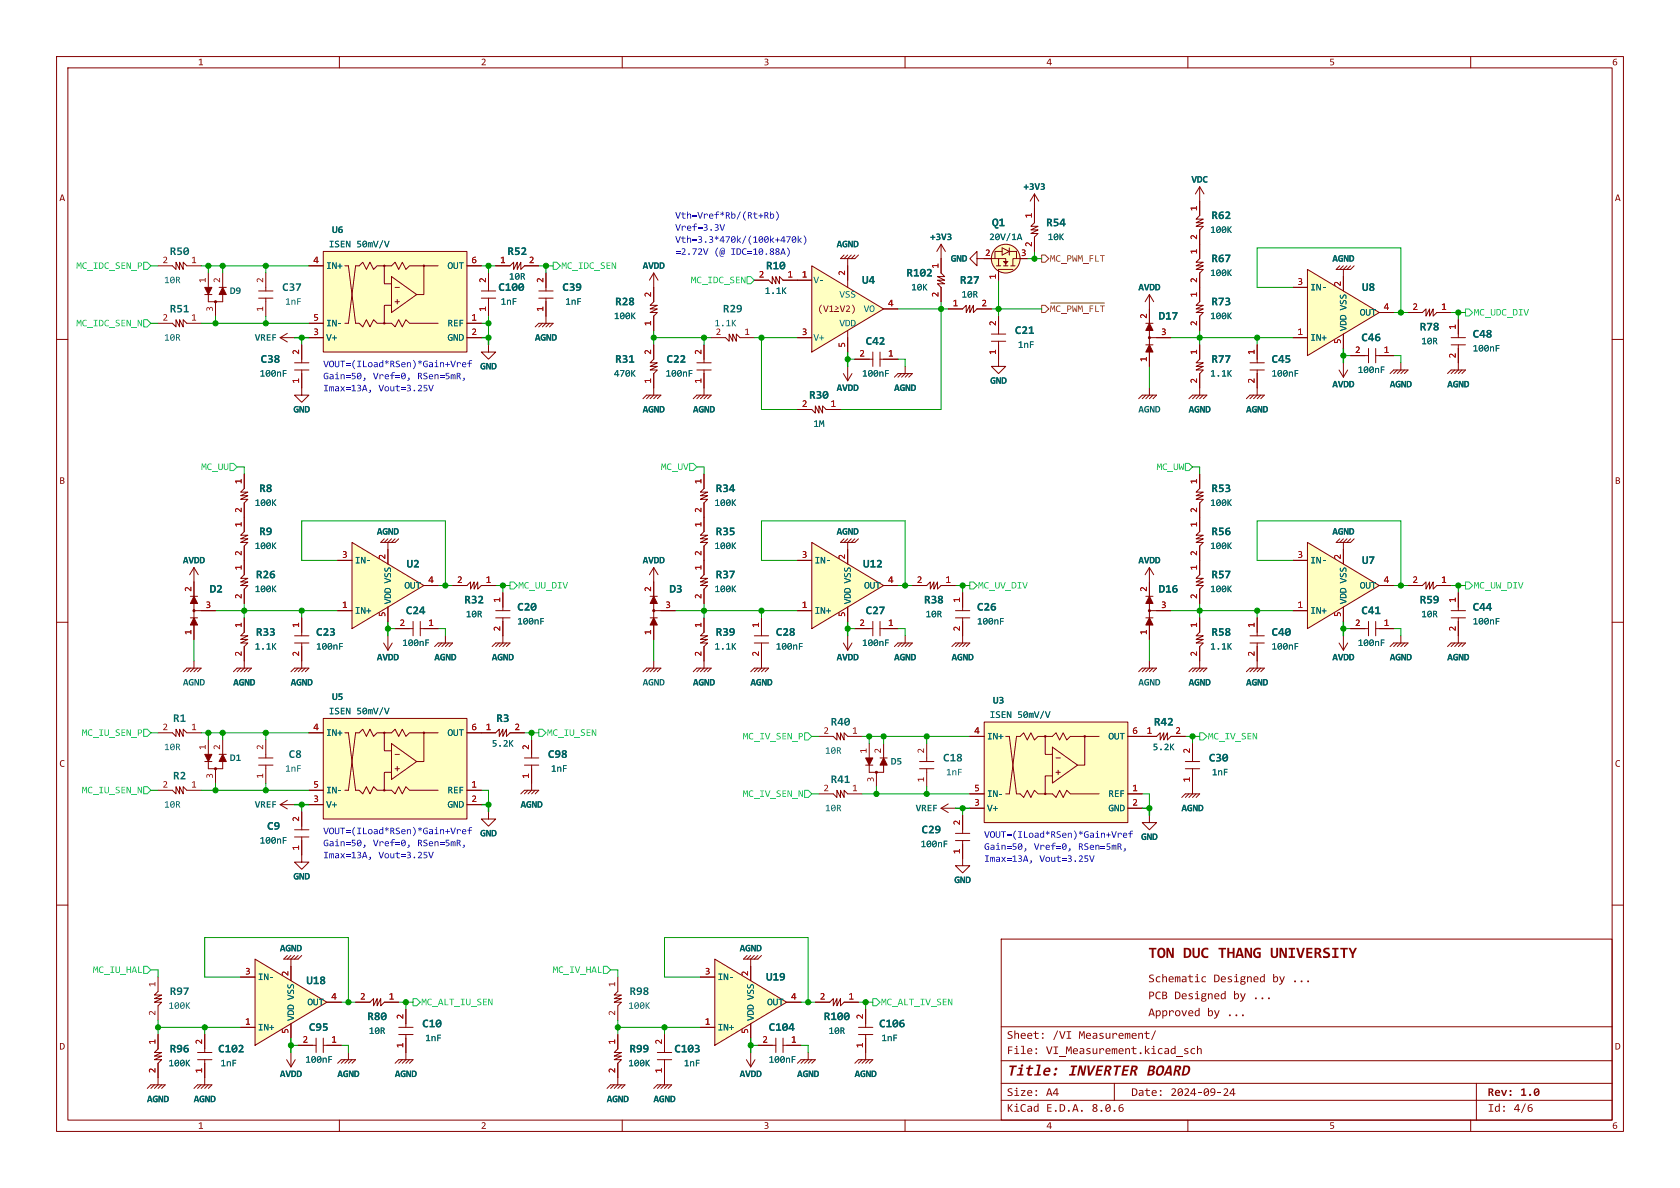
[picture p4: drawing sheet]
<svg xmlns="http://www.w3.org/2000/svg" width="297mm" height="210mm" viewBox="0 0 297 210" stroke-linecap="round" stroke-linejoin="round" font-family="sans-serif">
<defs><g id="words">
<g font-size="2.8" fill="#840000">
<text x="203" y="169.9">TONDUCTHANGUNIVERSITY</text>
<text x="178" y="190.7">Title:</text>
<text x="188.8" y="190.7">INVERTERBOARD</text>
</g>
<g font-size="2.1" fill="#006464">
<text x="175.4" y="40.4">Q1</text>
<text x="185" y="40.4">R54</text>
<text x="214.2" y="39.2">R62</text>
<text x="30" y="45.5">R50</text>
<text x="89.7" y="45.5">R52</text>
<text x="214.2" y="46.8">R67</text>
<text x="49.9" y="51.9">C37</text>
<text x="88.1" y="51.9">C100</text>
<text x="99.4" y="51.9">C39</text>
<text x="135.4" y="48.1">R10</text>
<text x="152.4" y="50.6">U4</text>
<text x="160.3" y="49.3">R102</text>
<text x="169.7" y="50.6">R27</text>
<text x="240.8" y="51.9">U8</text>
<text x="30" y="55.7">R51</text>
<text x="108.8" y="54.4">R28</text>
<text x="127.8" y="55.7">R29</text>
<text x="179.4" y="59.5">C21</text>
<text x="204.8" y="56.9">D17</text>
<text x="214.2" y="54.4">R73</text>
<text x="251" y="58.9">R78</text>
<text x="46.1" y="64.6">C38</text>
<text x="108.8" y="64.6">R31</text>
<text x="117.8" y="64.6">C22</text>
<text x="153" y="61.4">C42</text>
<text x="214.2" y="64.6">R77</text>
<text x="224.8" y="64.6">C45</text>
<text x="240.7" y="60.8">C46</text>
<text x="260.3" y="60.1">C48</text>
<text x="143.1" y="70.9">R30</text>
<text x="45.8" y="87.4">R8</text>
<text x="126.5" y="87.4">R34</text>
<text x="214.2" y="87.4">R53</text>
<text x="45.8" y="95">R9</text>
<text x="126.5" y="95">R35</text>
<text x="214.2" y="95">R56</text>
<text x="71.9" y="100.8">U2</text>
<text x="152.6" y="100.8">U12</text>
<text x="240.8" y="100.1">U7</text>
<text x="37.1" y="105.2">D2</text>
<text x="45.3" y="102.7">R26</text>
<text x="82.1" y="107.1">R32</text>
<text x="118.3" y="105.2">D3</text>
<text x="126.5" y="102.7">R37</text>
<text x="163.4" y="107.1">R38</text>
<text x="204.8" y="105.2">D16</text>
<text x="214.2" y="102.7">R57</text>
<text x="251" y="107.1">R59</text>
<text x="45.3" y="112.8">R33</text>
<text x="55.9" y="112.8">C23</text>
<text x="71.8" y="109">C24</text>
<text x="91.4" y="108.4">C20</text>
<text x="126.5" y="112.8">R39</text>
<text x="137.2" y="112.8">C28</text>
<text x="153" y="109">C27</text>
<text x="172.7" y="108.4">C26</text>
<text x="214.2" y="112.8">R58</text>
<text x="224.8" y="112.8">C40</text>
<text x="240.7" y="109">C41</text>
<text x="260.3" y="108.4">C44</text>
<text x="30.6" y="128.1">R1</text>
<text x="87.7" y="128.1">R3</text>
<text x="146.9" y="128.7">R40</text>
<text x="204" y="128.7">R42</text>
<text x="51" y="134.4">C8</text>
<text x="96.9" y="134.4">C98</text>
<text x="166.7" y="135.1">C18</text>
<text x="213.7" y="135.1">C30</text>
<text x="30.6" y="138.2">R2</text>
<text x="146.9" y="138.9">R41</text>
<text x="47.2" y="147.1">C9</text>
<text x="162.9" y="147.8">C29</text>
<text x="135.4" y="173.8">U19</text>
<text x="30" y="176.3">R97</text>
<text x="54.2" y="174.4">U18</text>
<text x="111.3" y="176.3">R98</text>
<text x="54.6" y="182.7">C95</text>
<text x="64.9" y="180.8">R80</text>
<text x="74.6" y="182">C10</text>
<text x="135.9" y="182.7">C104</text>
<text x="145.6" y="180.8">R100</text>
<text x="155.4" y="182">C106</text>
<text x="30" y="186.5">R96</text>
<text x="38.6" y="186.5">C102</text>
<text x="111.3" y="186.5">R99</text>
<text x="119.2" y="186.5">C103</text>
</g>
<g font-size="2.1" fill="#840000">
<text x="203" y="174.1">Schematic</text>
<text x="203" y="177.1">PCBDesigned</text>
<text x="214.5" y="174.1">Designed</text>
<text x="218" y="177.1">by ...</text>
<text x="224.9" y="174.1">by ...</text>
<text x="178" y="184.1">Sheet:</text>
<text x="186.1" y="184.1">/VI</text>
<text x="190.7" y="184.1">Measurement/</text>
<text x="203" y="180.1">Approved by ...</text>
<text x="178" y="186.8">File:</text>
<text x="184.9" y="186.8">VI_Measurement.kicad_sch</text>
<text x="178" y="197">KiCad E.D.A.</text>
<text x="178" y="194.2">Size:</text>
<text x="184.9" y="194.2">A4</text>
<text x="193" y="197">8.0.6</text>
<text x="200" y="194.2">Date:</text>
<text x="206.9" y="194.2">2024-09-24</text>
<text x="263" y="194.2">Rev: 1.0</text>
<text x="263" y="197">Id:</text>
<text x="267.6" y="197">4/6</text>
</g>
<g font-size="1.8" fill="#840000">
<text x="35" y="11.9">1</text>
<text x="85" y="11.9">2</text>
<text x="135" y="11.9">3</text>
<text x="185" y="11.9">4</text>
<text x="235" y="11.9">5</text>
<text x="285" y="11.9">6</text>
<text x="10.5" y="35.9">A</text>
<text x="285.5" y="35.9">A</text>
<text x="10.5" y="85.9">B</text>
<text x="285.5" y="85.9">B</text>
<text x="10.5" y="135.9">C</text>
<text x="285.5" y="135.9">C</text>
<text x="10.5" y="185.9">D</text>
<text x="285.5" y="185.9">D</text>
<text x="35" y="199.9">1</text>
<text x="85" y="199.9">2</text>
<text x="135" y="199.9">3</text>
<text x="185" y="199.9">4</text>
<text x="235" y="199.9">5</text>
<text x="285" y="199.9">6</text>
</g>
<g font-size="1.8" fill="#006464">
<text x="180.9" y="33.9">+3V3</text>
<text x="210.6" y="32.7">VDC</text>
<text x="58.7" y="41.6">U6</text>
<text x="213.9" y="41.5">100K</text>
<text x="57.7" y="47.9">IN+</text>
<text x="58.1" y="44.1">ISEN 50mV/V</text>
<text x="79.1" y="47.9">OUT</text>
<text x="113.6" y="47.9">AVDD</text>
<text x="147.9" y="44.1">AGND</text>
<text x="164.4" y="42.8">+3V3</text>
<text x="168.1" y="46.6">GND</text>
<text x="174.9" y="42.8">20V/1A</text>
<text x="185.2" y="42.8">10K</text>
<text x="235.5" y="46.6">AGND</text>
<text x="29" y="50.4">10R</text>
<text x="40.6" y="52.4">D9</text>
<text x="90" y="49.8">10R</text>
<text x="135.2" y="52.3">1.1K</text>
<text x="143.8" y="50.4">V-</text>
<text x="148.4" y="53">VSS</text>
<text x="161.1" y="51.7">10K</text>
<text x="170" y="53">10R</text>
<text x="201.2" y="51.7">AVDD</text>
<text x="213.9" y="49.2">100K</text>
<text x="231.6" y="51.7">IN-</text>
<text x="50.4" y="54.2">1nF</text>
<text x="57.7" y="58.1">IN-</text>
<text x="79.1" y="58.1">REF</text>
<text x="88.5" y="54.2">1nF</text>
<text x="99.9" y="54.2">1nF</text>
<text x="108.5" y="56.8">100K</text>
<text x="126.3" y="58.1">1.1K</text>
<text x="148.4" y="58.1">VDD</text>
<text x="152.7" y="55.5">VO</text>
<text x="213.9" y="56.8">100K</text>
<text x="238.4" y="58.5" transform="rotate(-90 238.4 58.5)">VDDVSS</text>
<text x="240.4" y="56.1">OUT</text>
<text x="29" y="60.6">10R</text>
<text x="45" y="60.6">VREF</text>
<text x="57.7" y="60.6">V+</text>
<text x="79.1" y="60.6">GND</text>
<text x="84.9" y="65.7">GND</text>
<text x="94.6" y="60.6">AGND</text>
<text x="143.8" y="60.6">V+</text>
<text x="180" y="61.9">1nF</text>
<text x="231.6" y="60.6">IN+</text>
<text x="251.3" y="61.2">10R</text>
<text x="260.3" y="62.5">100nF</text>
<text x="45.9" y="66.9">100nF</text>
<text x="108.5" y="66.9">470K</text>
<text x="117.7" y="66.9">100nF</text>
<text x="147.9" y="69.5">AVDD</text>
<text x="152.4" y="66.9">100nF</text>
<text x="158.1" y="69.5">AGND</text>
<text x="175.1" y="68.2">GND</text>
<text x="213.9" y="66.9">1.1K</text>
<text x="224.8" y="66.9">100nF</text>
<text x="235.5" y="68.8">AVDD</text>
<text x="240" y="66.3">100nF</text>
<text x="245.7" y="68.8">AGND</text>
<text x="255.9" y="68.8">AGND</text>
<text x="51.9" y="73.3">GND</text>
<text x="113.6" y="73.3">AGND</text>
<text x="122.5" y="73.3">AGND</text>
<text x="143.8" y="75.8">1M</text>
<text x="201.2" y="73.3">AGND</text>
<text x="210.1" y="73.3">AGND</text>
<text x="220.3" y="73.3">AGND</text>
<text x="45" y="89.8">100K</text>
<text x="126.3" y="89.8">100K</text>
<text x="213.9" y="89.8">100K</text>
<text x="66.6" y="94.9">AGND</text>
<text x="147.9" y="94.9">AGND</text>
<text x="235.5" y="94.9">AGND</text>
<text x="32.3" y="100">AVDD</text>
<text x="45" y="97.4">100K</text>
<text x="62.7" y="100">IN-</text>
<text x="113.6" y="100">AVDD</text>
<text x="126.3" y="97.4">100K</text>
<text x="144" y="100">IN-</text>
<text x="201.2" y="100">AVDD</text>
<text x="213.9" y="97.4">100K</text>
<text x="231.6" y="100">IN-</text>
<text x="45" y="105">100K</text>
<text x="69.5" y="106.8" transform="rotate(-90 69.5 106.8)">VDDVSS</text>
<text x="71.5" y="104.4">OUT</text>
<text x="126.3" y="105">100K</text>
<text x="150.8" y="106.8" transform="rotate(-90 150.8 106.8)">VDDVSS</text>
<text x="152.8" y="104.4">OUT</text>
<text x="213.9" y="105">100K</text>
<text x="238.4" y="106.8" transform="rotate(-90 238.4 106.8)">VDDVSS</text>
<text x="240.4" y="104.4">OUT</text>
<text x="62.7" y="108.9">IN+</text>
<text x="82.4" y="109.5">10R</text>
<text x="91.4" y="110.8">100nF</text>
<text x="144" y="108.9">IN+</text>
<text x="163.6" y="109.5">10R</text>
<text x="172.7" y="110.8">100nF</text>
<text x="231.6" y="108.9">IN+</text>
<text x="251.3" y="109.5">10R</text>
<text x="260.3" y="110.8">100nF</text>
<text x="45" y="115.2">1.1K</text>
<text x="55.9" y="115.2">100nF</text>
<text x="66.6" y="117.1">AVDD</text>
<text x="71.1" y="114.6">100nF</text>
<text x="76.8" y="117.1">AGND</text>
<text x="86.9" y="117.1">AGND</text>
<text x="126.3" y="115.2">1.1K</text>
<text x="137.2" y="115.2">100nF</text>
<text x="147.9" y="117.1">AVDD</text>
<text x="152.4" y="114.6">100nF</text>
<text x="158.1" y="117.1">AGND</text>
<text x="168.2" y="117.1">AGND</text>
<text x="213.9" y="115.2">1.1K</text>
<text x="224.8" y="115.2">100nF</text>
<text x="235.5" y="117.1">AVDD</text>
<text x="240" y="114.6">100nF</text>
<text x="245.7" y="117.1">AGND</text>
<text x="255.9" y="117.1">AGND</text>
<text x="32.3" y="121.6">AGND</text>
<text x="41.2" y="121.6">AGND</text>
<text x="51.4" y="121.6">AGND</text>
<text x="58.7" y="124.1">U5</text>
<text x="113.6" y="121.6">AGND</text>
<text x="122.5" y="121.6">AGND</text>
<text x="132.7" y="121.6">AGND</text>
<text x="175.5" y="124.7">U3</text>
<text x="201.2" y="121.6">AGND</text>
<text x="210.1" y="121.6">AGND</text>
<text x="220.3" y="121.6">AGND</text>
<text x="57.7" y="130.4">IN+</text>
<text x="58.1" y="126.6">ISEN 50mV/V</text>
<text x="79.1" y="130.4">OUT</text>
<text x="174.5" y="131.1">IN+</text>
<text x="175" y="127.3">ISEN 50mV/V</text>
<text x="196" y="131.1">OUT</text>
<text x="29" y="133">10R</text>
<text x="40.6" y="134.9">D1</text>
<text x="50.4" y="136.8">1nF</text>
<text x="86.9" y="132.3">5.2K</text>
<text x="97.4" y="136.8">1nF</text>
<text x="145.9" y="133.6">10R</text>
<text x="157.5" y="135.5">D5</text>
<text x="167.3" y="137.4">1nF</text>
<text x="203.8" y="133">5.2K</text>
<text x="214.2" y="137.4">1nF</text>
<text x="29" y="143.1">10R</text>
<text x="45" y="143.1">VREF</text>
<text x="57.7" y="143.1">V+</text>
<text x="57.7" y="140.6">IN-</text>
<text x="79.1" y="140.6">REF</text>
<text x="79.1" y="143.1">GND</text>
<text x="92" y="143.1">AGND</text>
<text x="145.9" y="143.8">10R</text>
<text x="161.9" y="143.8">VREF</text>
<text x="174.5" y="143.8">V+</text>
<text x="174.5" y="141.2">IN-</text>
<text x="196" y="141.2">REF</text>
<text x="196" y="143.8">GND</text>
<text x="208.9" y="143.8">AGND</text>
<text x="45.9" y="149.5">100nF</text>
<text x="84.9" y="148.2">GND</text>
<text x="201.7" y="148.9">GND</text>
<text x="51.9" y="155.8">GND</text>
<text x="162.8" y="150.1">100nF</text>
<text x="168.7" y="156.5">GND</text>
<text x="45.6" y="173.6">IN-</text>
<text x="49.5" y="168.5">AGND</text>
<text x="126.9" y="173.6">IN-</text>
<text x="130.8" y="168.5">AGND</text>
<text x="29.8" y="178.7">100K</text>
<text x="54.3" y="178.1">OUT</text>
<text x="111.1" y="178.7">100K</text>
<text x="135.6" y="178.1">OUT</text>
<text x="45.6" y="182.5">IN+</text>
<text x="52.3" y="180.5" transform="rotate(-90 52.3 180.5)">VDDVSS</text>
<text x="65.2" y="183.1">10R</text>
<text x="75.2" y="184.4">1nF</text>
<text x="126.9" y="182.5">IN+</text>
<text x="133.6" y="180.5" transform="rotate(-90 133.6 180.5)">VDDVSS</text>
<text x="146.5" y="183.1">10R</text>
<text x="155.8" y="184.4">1nF</text>
<text x="29.8" y="188.9">100K</text>
<text x="39" y="188.9">1nF</text>
<text x="49.5" y="190.8">AVDD</text>
<text x="54" y="188.2">100nF</text>
<text x="59.6" y="190.8">AGND</text>
<text x="69.8" y="190.8">AGND</text>
<text x="111.1" y="188.9">100K</text>
<text x="120.9" y="188.9">1nF</text>
<text x="130.8" y="190.8">AVDD</text>
<text x="135.9" y="188.2">100nF</text>
<text x="140.9" y="190.8">AGND</text>
<text x="151.1" y="190.8">AGND</text>
<text x="26" y="195.2">AGND</text>
<text x="34.2" y="195.2">AGND</text>
<text x="107.3" y="195.2">AGND</text>
<text x="115.5" y="195.2">AGND</text>
</g>
<g font-size="1.8" fill="#0000c2">
<text x="119.4" y="38.9">Vth=Vref*Rb/(Rt+Rb)</text>
<text x="119.4" y="41">Vref=3.3V</text>
<text x="119.4" y="43.1">Vth=3.3*470k/(100k+470k)</text>
<text x="119.4" y="45.3">=2.72V (@ IDC=10.88A)</text>
<text x="57.1" y="65.1">VOUT=(ILoad*RSen)*Gain+Vref</text>
<text x="57.1" y="67.3">Gain=50,</text>
<text x="57.1" y="69.4">Imax=13A,</text>
<text x="65.9" y="67.3">Vref=0,</text>
<text x="66.9" y="69.4">Vout=3.25V</text>
<text x="73.7" y="67.3">RSen=5mR,</text>
<text x="57.1" y="147.7">VOUT=(ILoad*RSen)*Gain+Vref</text>
<text x="57.1" y="149.8">Gain=50,</text>
<text x="65.9" y="149.8">Vref=0,</text>
<text x="73.7" y="149.8">RSen=5mR,</text>
<text x="174" y="148.3">VOUT=(ILoad*RSen)*Gain+Vref</text>
<text x="57.1" y="151.9">Imax=13A,</text>
<text x="66.9" y="151.9">Vout=3.25V</text>
<text x="174" y="150.4">Gain=50,</text>
<text x="174" y="152.6">Imax=13A,</text>
<text x="182.8" y="150.4">Vref=0,</text>
<text x="183.8" y="152.6">Vout=3.25V</text>
<text x="190.6" y="150.4">RSen=5mR,</text>
</g>
<g font-size="1.8" fill="#a90000">
<text x="182.6" y="38.6" transform="rotate(-90 182.6 38.6)">1</text>
<text x="211.8" y="37.3" transform="rotate(-90 211.8 37.3)">1</text>
<text x="28.7" y="46.7">2</text>
<text x="33.8" y="46.7">1</text>
<text x="55.4" y="46.7">4</text>
<text x="83.3" y="46.7">6</text>
<text x="88.4" y="46.7">1</text>
<text x="93.5" y="46.7">2</text>
<text x="166.1" y="47.5" transform="rotate(-90 166.1 47.5)">1</text>
<text x="174.1" y="45.5">2</text>
<text x="180.5" y="45.5">3</text>
<text x="182.6" y="43.7" transform="rotate(-90 182.6 43.7)">2</text>
<text x="211.8" y="44.9" transform="rotate(-90 211.8 44.9)">1</text>
<text x="211.8" y="42.4" transform="rotate(-90 211.8 42.4)">2</text>
<text x="36.6" y="50" transform="rotate(-90 36.6 50)">1</text>
<text x="39.1" y="50" transform="rotate(-90 39.1 50)">2</text>
<text x="46.7" y="50" transform="rotate(-90 46.7 50)">2</text>
<text x="86.1" y="50" transform="rotate(-90 86.1 50)">2</text>
<text x="96.3" y="50" transform="rotate(-90 96.3 50)">2</text>
<text x="115.3" y="52.6" transform="rotate(-90 115.3 52.6)">2</text>
<text x="134.1" y="49.3">2</text>
<text x="139.2" y="49.3">1</text>
<text x="141.8" y="49.3">1</text>
<text x="149.6" y="48.7" transform="rotate(-90 149.6 48.7)">2</text>
<text x="166.1" y="52.6" transform="rotate(-90 166.1 52.6)">2</text>
<text x="176.3" y="49.4" transform="rotate(-90 176.3 49.4)">1</text>
<text x="211.8" y="52.6" transform="rotate(-90 211.8 52.6)">1</text>
<text x="211.8" y="50" transform="rotate(-90 211.8 50)">2</text>
<text x="229.4" y="50.5">3</text>
<text x="237.2" y="50.7" transform="rotate(-90 237.2 50.7)">2</text>
<text x="28.7" y="56.9">2</text>
<text x="33.8" y="56.9">1</text>
<text x="37.8" y="55.1" transform="rotate(-90 37.8 55.1)">3</text>
<text x="46.7" y="55.1" transform="rotate(-90 46.7 55.1)">1</text>
<text x="55.4" y="59.4">3</text>
<text x="55.4" y="56.9">5</text>
<text x="83.3" y="56.9">1</text>
<text x="83.3" y="59.4">2</text>
<text x="86.1" y="55.1" transform="rotate(-90 86.1 55.1)">1</text>
<text x="96.3" y="55.1" transform="rotate(-90 96.3 55.1)">1</text>
<text x="115.3" y="57.6" transform="rotate(-90 115.3 57.6)">1</text>
<text x="126.5" y="59.4">2</text>
<text x="131.6" y="59.4">1</text>
<text x="141.8" y="59.4">3</text>
<text x="157" y="54.4">4</text>
<text x="168.4" y="54.4">1</text>
<text x="173.5" y="54.4">2</text>
<text x="176.3" y="57.6" transform="rotate(-90 176.3 57.6)">2</text>
<text x="202.9" y="56.4" transform="rotate(-90 202.9 56.4)">2</text>
<text x="205.3" y="59.4">3</text>
<text x="211.8" y="57.6" transform="rotate(-90 211.8 57.6)">2</text>
<text x="229.4" y="59.4">1</text>
<text x="244.6" y="55">4</text>
<text x="249.7" y="55">2</text>
<text x="254.8" y="55">1</text>
<text x="257.6" y="58.3" transform="rotate(-90 257.6 58.3)">1</text>
<text x="53.1" y="62.7" transform="rotate(-90 53.1 62.7)">2</text>
<text x="115.3" y="62.7" transform="rotate(-90 115.3 62.7)">2</text>
<text x="124.2" y="62.7" transform="rotate(-90 124.2 62.7)">2</text>
<text x="149.6" y="61.4" transform="rotate(-90 149.6 61.4)">5</text>
<text x="151.9" y="63.2">2</text>
<text x="157" y="63.2">1</text>
<text x="176.3" y="62.7" transform="rotate(-90 176.3 62.7)">1</text>
<text x="202.9" y="64" transform="rotate(-90 202.9 64)">1</text>
<text x="211.8" y="62.7" transform="rotate(-90 211.8 62.7)">1</text>
<text x="222" y="62.7" transform="rotate(-90 222 62.7)">1</text>
<text x="237.2" y="60.8" transform="rotate(-90 237.2 60.8)">5</text>
<text x="239.5" y="62.6">2</text>
<text x="244.6" y="62.6">1</text>
<text x="257.6" y="63.4" transform="rotate(-90 257.6 63.4)">2</text>
<text x="53.1" y="67.8" transform="rotate(-90 53.1 67.8)">1</text>
<text x="115.3" y="67.8" transform="rotate(-90 115.3 67.8)">1</text>
<text x="124.2" y="67.8" transform="rotate(-90 124.2 67.8)">1</text>
<text x="211.8" y="67.8" transform="rotate(-90 211.8 67.8)">2</text>
<text x="222" y="67.8" transform="rotate(-90 222 67.8)">2</text>
<text x="141.8" y="72.1">2</text>
<text x="146.8" y="72.1">1</text>
<text x="42.9" y="85.6" transform="rotate(-90 42.9 85.6)">1</text>
<text x="124.2" y="85.6" transform="rotate(-90 124.2 85.6)">1</text>
<text x="211.8" y="85.6" transform="rotate(-90 211.8 85.6)">1</text>
<text x="42.9" y="93.2" transform="rotate(-90 42.9 93.2)">1</text>
<text x="42.9" y="90.7" transform="rotate(-90 42.9 90.7)">2</text>
<text x="124.2" y="93.2" transform="rotate(-90 124.2 93.2)">1</text>
<text x="124.2" y="90.7" transform="rotate(-90 124.2 90.7)">2</text>
<text x="211.8" y="93.2" transform="rotate(-90 211.8 93.2)">1</text>
<text x="211.8" y="90.7" transform="rotate(-90 211.8 90.7)">2</text>
<text x="42.9" y="100.8" transform="rotate(-90 42.9 100.8)">1</text>
<text x="42.9" y="98.3" transform="rotate(-90 42.9 98.3)">2</text>
<text x="60.5" y="98.8">3</text>
<text x="68.3" y="98.9" transform="rotate(-90 68.3 98.9)">2</text>
<text x="124.2" y="100.8" transform="rotate(-90 124.2 100.8)">1</text>
<text x="124.2" y="98.3" transform="rotate(-90 124.2 98.3)">2</text>
<text x="141.8" y="98.8">3</text>
<text x="149.6" y="98.9" transform="rotate(-90 149.6 98.9)">2</text>
<text x="211.8" y="100.8" transform="rotate(-90 211.8 100.8)">1</text>
<text x="211.8" y="98.3" transform="rotate(-90 211.8 98.3)">2</text>
<text x="229.4" y="98.8">3</text>
<text x="237.2" y="98.9" transform="rotate(-90 237.2 98.9)">2</text>
<text x="34" y="104.6" transform="rotate(-90 34 104.6)">2</text>
<text x="36.3" y="107.7">3</text>
<text x="42.9" y="105.9" transform="rotate(-90 42.9 105.9)">2</text>
<text x="60.5" y="107.7">1</text>
<text x="75.7" y="103.3">4</text>
<text x="80.8" y="103.3">2</text>
<text x="85.9" y="103.3">1</text>
<text x="88.6" y="106.5" transform="rotate(-90 88.6 106.5)">1</text>
<text x="115.3" y="104.6" transform="rotate(-90 115.3 104.6)">2</text>
<text x="117.6" y="107.7">3</text>
<text x="124.2" y="105.9" transform="rotate(-90 124.2 105.9)">2</text>
<text x="141.8" y="107.7">1</text>
<text x="157" y="103.3">4</text>
<text x="162.1" y="103.3">2</text>
<text x="167.2" y="103.3">1</text>
<text x="169.9" y="106.5" transform="rotate(-90 169.9 106.5)">1</text>
<text x="202.9" y="104.6" transform="rotate(-90 202.9 104.6)">2</text>
<text x="205.3" y="107.7">3</text>
<text x="211.8" y="105.9" transform="rotate(-90 211.8 105.9)">2</text>
<text x="229.4" y="107.7">1</text>
<text x="244.6" y="103.3">4</text>
<text x="249.7" y="103.3">2</text>
<text x="254.8" y="103.3">1</text>
<text x="257.6" y="106.5" transform="rotate(-90 257.6 106.5)">1</text>
<text x="34" y="112.2" transform="rotate(-90 34 112.2)">1</text>
<text x="42.9" y="111" transform="rotate(-90 42.9 111)">1</text>
<text x="53.1" y="111" transform="rotate(-90 53.1 111)">1</text>
<text x="68.3" y="109.1" transform="rotate(-90 68.3 109.1)">5</text>
<text x="70.6" y="110.9">2</text>
<text x="75.7" y="110.9">1</text>
<text x="88.6" y="111.6" transform="rotate(-90 88.6 111.6)">2</text>
<text x="115.3" y="112.2" transform="rotate(-90 115.3 112.2)">1</text>
<text x="124.2" y="111" transform="rotate(-90 124.2 111)">1</text>
<text x="134.4" y="111" transform="rotate(-90 134.4 111)">1</text>
<text x="149.6" y="109.1" transform="rotate(-90 149.6 109.1)">5</text>
<text x="151.9" y="110.9">2</text>
<text x="157" y="110.9">1</text>
<text x="169.9" y="111.6" transform="rotate(-90 169.9 111.6)">2</text>
<text x="202.9" y="112.2" transform="rotate(-90 202.9 112.2)">1</text>
<text x="211.8" y="111" transform="rotate(-90 211.8 111)">1</text>
<text x="222" y="111" transform="rotate(-90 222 111)">1</text>
<text x="237.2" y="109.1" transform="rotate(-90 237.2 109.1)">5</text>
<text x="239.5" y="110.9">2</text>
<text x="244.6" y="110.9">1</text>
<text x="257.6" y="111.6" transform="rotate(-90 257.6 111.6)">2</text>
<text x="42.9" y="116.1" transform="rotate(-90 42.9 116.1)">2</text>
<text x="53.1" y="116.1" transform="rotate(-90 53.1 116.1)">2</text>
<text x="124.2" y="116.1" transform="rotate(-90 124.2 116.1)">2</text>
<text x="134.4" y="116.1" transform="rotate(-90 134.4 116.1)">2</text>
<text x="211.8" y="116.1" transform="rotate(-90 211.8 116.1)">2</text>
<text x="222" y="116.1" transform="rotate(-90 222 116.1)">2</text>
<text x="28.7" y="129.3">2</text>
<text x="33.8" y="129.3">1</text>
<text x="55.4" y="129.3">4</text>
<text x="83.3" y="129.3">6</text>
<text x="85.9" y="129.3">1</text>
<text x="91" y="129.3">2</text>
<text x="145.6" y="129.9">2</text>
<text x="150.6" y="129.9">1</text>
<text x="172.2" y="129.9">4</text>
<text x="200.2" y="129.9">6</text>
<text x="202.7" y="129.9">1</text>
<text x="207.8" y="129.9">2</text>
<text x="36.6" y="132.6" transform="rotate(-90 36.6 132.6)">1</text>
<text x="37.8" y="137.6" transform="rotate(-90 37.8 137.6)">3</text>
<text x="39.1" y="132.6" transform="rotate(-90 39.1 132.6)">2</text>
<text x="46.7" y="137.6" transform="rotate(-90 46.7 137.6)">1</text>
<text x="46.7" y="132.6" transform="rotate(-90 46.7 132.6)">2</text>
<text x="93.7" y="137.6" transform="rotate(-90 93.7 137.6)">1</text>
<text x="93.7" y="132.6" transform="rotate(-90 93.7 132.6)">2</text>
<text x="153.4" y="133.2" transform="rotate(-90 153.4 133.2)">1</text>
<text x="156" y="133.2" transform="rotate(-90 156 133.2)">2</text>
<text x="163.6" y="133.2" transform="rotate(-90 163.6 133.2)">2</text>
<text x="210.6" y="133.2" transform="rotate(-90 210.6 133.2)">2</text>
<text x="28.7" y="139.4">2</text>
<text x="33.8" y="139.4">1</text>
<text x="55.4" y="142">3</text>
<text x="55.4" y="139.4">5</text>
<text x="83.3" y="139.4">1</text>
<text x="83.3" y="142">2</text>
<text x="145.6" y="140.1">2</text>
<text x="150.6" y="140.1">1</text>
<text x="154.7" y="138.3" transform="rotate(-90 154.7 138.3)">3</text>
<text x="163.6" y="138.3" transform="rotate(-90 163.6 138.3)">1</text>
<text x="172.2" y="142.6">3</text>
<text x="172.2" y="140.1">5</text>
<text x="200.2" y="140.1">1</text>
<text x="200.2" y="142.6">2</text>
<text x="210.6" y="138.3" transform="rotate(-90 210.6 138.3)">1</text>
<text x="53.1" y="145.3" transform="rotate(-90 53.1 145.3)">2</text>
<text x="169.9" y="145.9" transform="rotate(-90 169.9 145.9)">2</text>
<text x="53.1" y="150.3" transform="rotate(-90 53.1 150.3)">1</text>
<text x="169.9" y="151" transform="rotate(-90 169.9 151)">1</text>
<text x="43.3" y="172.5">3</text>
<text x="51.2" y="172.6" transform="rotate(-90 51.2 172.6)">2</text>
<text x="124.6" y="172.5">3</text>
<text x="132.5" y="172.6" transform="rotate(-90 132.5 172.6)">2</text>
<text x="27.7" y="179.6" transform="rotate(-90 27.7 179.6)">2</text>
<text x="27.7" y="174.5" transform="rotate(-90 27.7 174.5)">1</text>
<text x="58.6" y="176.9">4</text>
<text x="63.6" y="176.9">2</text>
<text x="68.7" y="176.9">1</text>
<text x="109" y="179.6" transform="rotate(-90 109 179.6)">2</text>
<text x="109" y="174.5" transform="rotate(-90 109 174.5)">1</text>
<text x="139.8" y="176.9">4</text>
<text x="144.9" y="176.9">2</text>
<text x="150" y="176.9">1</text>
<text x="27.7" y="184.6" transform="rotate(-90 27.7 184.6)">1</text>
<text x="35.9" y="184.6" transform="rotate(-90 35.9 184.6)">2</text>
<text x="43.3" y="181.4">1</text>
<text x="51.2" y="182.7" transform="rotate(-90 51.2 182.7)">5</text>
<text x="53.5" y="184.5">2</text>
<text x="58.6" y="184.5">1</text>
<text x="71.5" y="185.3" transform="rotate(-90 71.5 185.3)">1</text>
<text x="71.5" y="180.2" transform="rotate(-90 71.5 180.2)">2</text>
<text x="109" y="184.6" transform="rotate(-90 109 184.6)">1</text>
<text x="117.2" y="184.6" transform="rotate(-90 117.2 184.6)">2</text>
<text x="124.6" y="181.4">1</text>
<text x="132.5" y="182.7" transform="rotate(-90 132.5 182.7)">5</text>
<text x="134.8" y="184.5">2</text>
<text x="139.8" y="184.5">1</text>
<text x="152.8" y="185.3" transform="rotate(-90 152.8 185.3)">1</text>
<text x="152.8" y="180.2" transform="rotate(-90 152.8 180.2)">2</text>
<text x="27.7" y="189.7" transform="rotate(-90 27.7 189.7)">2</text>
<text x="35.9" y="189.7" transform="rotate(-90 35.9 189.7)">1</text>
<text x="109" y="189.7" transform="rotate(-90 109 189.7)">2</text>
<text x="117.2" y="189.7" transform="rotate(-90 117.2 189.7)">1</text>
</g>
<g font-size="1.8" fill="#00c864">
<text x="13.5" y="47.9">MC_IDC_SEN_P</text>
<text x="99.3" y="47.9">MC_IDC_SEN</text>
<text x="122.1" y="50.4">MC_IDC_SEN</text>
<text x="13.5" y="58.1">MC_IDC_SEN_N</text>
<text x="260.5" y="56.1">MC_UDC_DIV</text>
<text x="35.6" y="83.5">MC_UU</text>
<text x="116.8" y="83.5">MC_UV</text>
<text x="204.5" y="83.5">MC_UW</text>
<text x="91.6" y="104.4">MC_UU_DIV</text>
<text x="172.9" y="104.4">MC_UV_DIV</text>
<text x="260.5" y="104.4">MC_UW_DIV</text>
<text x="14.5" y="130.4">MC_IU_SEN_P</text>
<text x="96.7" y="130.4">MC_IU_SEN</text>
<text x="131.3" y="131.1">MC_IV_SEN_P</text>
<text x="213.6" y="131.1">MC_IV_SEN</text>
<text x="14.5" y="140.6">MC_IU_SEN_N</text>
<text x="131.3" y="141.2">MC_IV_SEN_N</text>
<text x="16.4" y="172.4">MC_IU_HAL</text>
<text x="97.7" y="172.4">MC_IV_HAL</text>
<text x="74.5" y="178.1">MC_ALT_IU_SEN</text>
<text x="155.8" y="178.1">MC_ALT_IV_SEN</text>
</g>
<g font-size="1.8" fill="#725600">
<text x="185.6" y="46.6">MC_PWM_FLT</text>
<text x="185.6" y="55.5">~{MC_PWM_FLT}</text>
</g>
</g></defs>
<g fill="none" stroke="#840000" stroke-width=".18">
<path d="M10 10h277v190h-277zM12 12h273v186h-273zM60 10v2M110 10v2M160 10v2M210 10v2M260 10v2M10 60h2M285 60h2M10 110h2M285 110h2M10 160h2"/>
<path d="M285 160h2M177 166h108v32h-108zM60 198v2M110 198v2M160 198v2M210 198v2M260 198v2"/>
</g>
<path d="M217.9 192.4h.3v.9h.2v.1h-.2v.3h-.2v-.3h-.7v-.1h.7v-.7l-.5 .7h-.2z" fill="#840000"/>
<path d="M177 194.5h108" fill="none" stroke="#840000" stroke-width=".18"/>
<path d="M197.9 195.4l.7-.2v.2l-.5 .1-.2 .3a.46 .46 0 0 1 .7 .2 .46 .46 0 0 1-.4 .6 .46 .46 0 0 1-.5-.5v-.1h.2a.3 .3 0 0 0 .1 .4 .3 .3 0 0 0 .4-.1 .3 .3 0 0 0-.1-.4l-.6 .1z" fill="#840000"/>
<path d="M177 191.5h108" fill="none" stroke="#840000" stroke-width=".18"/>
<g fill="#840000">
<circle cx="183.2" cy="192.8" r=".16"/>
<circle cx="183.2" cy="193.6" r=".16"/>
<circle cx="265.9" cy="195.6" r=".16"/>
<circle cx="265.9" cy="196.4" r=".16"/>
</g>
<path d="M177 187.5h108" fill="none" stroke="#840000" stroke-width=".18"/>
<g fill="#840000">
<path d="M184.7 188.9a.55 .55 0 0 1 .8-.2 .55 .55 0 0 1 .2 .8h-.9a.47 .47 0 0 0 .7 .3v.3a.66 .66 0 0 1-.9 0 .66 .66 0 0 1-.1-.8h.9a.29 .29 0 0 0-.3-.4 .29 .29 0 0 0-.3 .4h-.3z"/>
<path d="M181.8 185.4a.46 .46 0 0 1 .5-.1 .46 .46 0 0 1 .2 .6h-.7l.1 .3h.5v.1a.55 .55 0 0 1-.6 0 .55 .55 0 0 1-.2-.6h.7a.27 .27 0 0 0-.3-.3 .27 .27 0 0 0-.2 .3h-.2z"/>
<path d="M211.6 184.9h.2v.6a.35 .35 0 0 1 .4-.2 .35 .35 0 0 1 .2 .4v.6h-.1v-.6a.24 .24 0 0 0-.3-.3 .24 .24 0 0 0-.2 .2v.7h-.2z"/>
<circle cx="186.7" cy="189" r=".25"/>
<circle cx="186.5" cy="189.9" r=".25"/>
<circle cx="183.2" cy="185.4" r=".16"/>
<circle cx="183.2" cy="186.2" r=".16"/>
</g>
<path d="M177 181.5h108" fill="none" stroke="#840000" stroke-width=".18"/>
<g fill="#840000">
<path d="M188.6 182.3h.8v.1h-.3v1.1h.3v.1h-.8v-.1h.3v-1.1h-.3z"/>
<circle cx="231.3" cy="173.5" r=".17"/>
<circle cx="224.3" cy="176.5" r=".17"/>
</g>
<path d="M197 191.5v3M261 191.5v6.5" fill="none" stroke="#840000" stroke-width=".18"/>
<circle cx="219.7" cy="179.5" r=".17" fill="#840000"/>
<path d="M115.6 48.3v5l-.7 .7h1.3l-1.3 .6h1.3l-1.3 .6h1.3l-.6 .7v2.5M115.6 48.3l-.8 1.2M115.6 48.3l.7 1.2M212.1 61v2.5l-.6 .6h1.2l-1.2 .7h1.2l-1.2 .6h1.2l-.6 .6v2.6M220.3 70.5l.7-.6h2.5l-.6 .6M221.6 69.9l-.6 .6M222.2 68.6v1.3l-.6 .6M222.9 69.9l-.7 .6M43.2 83.8v2.6l-.7 .6h1.3l-1.3 .6h1.3l-1.3 .7h1.3l-.6 .6v2.5M80 103.5h2.5l.7-.6v1.2l.6-1.2v1.2l.7-1.2v1.2l.6-.6h2.5M27.9 172.7v2.6l-.6 .6h1.3l-1.3 .6h1.3l-1.3 .7h1.3l-.7 .6v2.5" fill="none" stroke="#840000" stroke-width=".18"/>
<path d="M57.1 127h25.4v17.8h-25.4z" fill="#ffffc2"/>
<g fill="none" stroke="#840000" stroke-width=".18">
<path d="M212.1 33v5.1l-.6 .6h1.2l-1.2 .7h1.2l-1.2 .6h1.2l-.6 .6v5.1l-.6 .7h1.2l-1.2 .6h1.2l-1.2 .6h1.2l-.6 .7v5l-.6 .7h1.2l-1.2 .6h1.2l-1.2 .6h1.2l-.6 .7v2.5M212.1 33l-.8 1.3M212.1 33l.8 1.3M27.9 57.2h2.6l.6 .6v-1.3l.6 1.3v-1.3l.7 1.3v-1.3l.6 .7h2.6M85.1 52.7h2.5M85.1 51.4h2.5M86.4 48.3v3.1M86.4 52.7v3.2M87.6 47h2.6l.6-.6v1.2l.6-1.2v1.2l.7-1.2v1.2l.6-.6h2.5M94.6 57.8l.6-.6h2.6l-.6 .6M95.2 52.7h2.6M95.2 51.4h2.6"/>
<path d="M95.9 57.2l-.7 .6M96.5 48.3v3.1M96.5 52.7v4.5l-.6 .6M97.2 57.2l-.7 .6M86.4 61v1.2h1.2l-1.2 1.3-1.3-1.3h1.3M122.6 70.5l.6-.6h2.5l-.6 .6M123.8 69.9l-.6 .6M124.5 68.6v1.3l-.7 .6M125.1 69.9l-.6 .6M141 72.4h2.5l.6 .6v-1.2l.7 1.2v-1.2l.6 1.2v-1.2l.6 .6h2.6M149.1 66l.8 1.3M149.9 64.8v2.5"/>
<path d="M150.6 66l-.7 1.3M149.2 95.3l-.6 .6h2.5l.7-.6M149.9 95.3l-.7 .6M150.5 95.3l-.6 .6v1.3M151.1 95.3l-.6 .6M212.1 99.1v2.5l-.6 .6h1.2l-1.2 .7h1.2l-1.2 .6h1.2l-.6 .6v2.6M87 114.3l.6-.6h2.6l-.7 .6M87.6 108h2.6M87.6 109.2h2.6M88.3 113.7l-.7 .6M88.9 104.8v3.2M88.9 109.2v4.5l-.6 .6"/>
<path d="M89.5 113.7l-.6 .6M113.7 118.7l.6-.6h2.5l-.6 .6M114.9 109.2h1.3M114.9 118.1l-.6 .6M114.9 105.4h1.3M115.6 108h3.8M115.6 100.3l-.8 1.3M115.6 100.3v5.1M115.6 106.7v2.5M115.6 110.5v2.5M115.6 116.8v1.3l-.7 .6M115.6 100.3l.7 1.3"/>
<path d="M116.2 118.1l-.6 .6M221 113.7h2.5M221 112.4h2.5M222.2 109.2v3.2M222.2 113.7v3.1M238.8 111.1h3.1M241.9 109.9v2.5M243.2 111.1h3.2M243.2 109.9v2.5M54.6 139.7h2.5M54.6 129.5h2.5M57.1 127h25.4v17.8h-25.4z"/>
<path d="M61 129.5h.6l1.3 10.2h.6l.6 .6 .7-1.2 .6 1.2 .6-1.2 .7 .6h1.2M67.9 129.5v3.2h1.3M67.9 129.5h-1.2l-.7 .7-.6-1.3-.6 1.3-.7-1.3-.6 .6h-.6l-1.3 10.2h-.6M67.9 139.7h1.3l.6 .6 .7-1.2 .6 1.2 .7-1.2 .6 .6h5.1M67.9 129.5h1.3l.6-.6 .7 1.3 .6-1.3 .7 1.3 .6-.7h5.1M69.2 136.5h-1.3v3.2M69.2 131.4l4.5 3.2-4.5 3.2zM69.8 135.9h.8M69.8 133.4h.8M70.2 135.5v.8M74.9 129.5v5.1h-1.2M82.5 139.7h2.6"/>
<path d="M82.5 129.5h2.6M54.6 142.2h2.5M82.5 142.2h2.6M86.4 143.5v1.3h1.2l-1.2 1.3-1.3-1.3h1.3M62.9 177.2h2.5l.6-.7v1.3l.7-1.3v1.3l.6-1.3v1.3l.6-.6h2.6M109.2 172.7v2.6l-.6 .6h1.3l-1.3 .6h1.3l-1.3 .7h1.3l-.7 .6v2.5"/>
</g>
<g fill="#840000" stroke="#840000" stroke-width=".18">
<path d="M115.6 109.2l.6 1.3h-1.3z"/>
<path d="M115.6 105.4l.6 1.3h-1.3z"/>
<circle cx="67.9" cy="139.7" r=".13"/>
<circle cx="67.9" cy="129.5" r=".13"/>
<circle cx="74.9" cy="129.5" r=".13"/>
<circle cx="115.6" cy="107.9" r=".18"/>
</g>
<path d="M45.1 169.5l12.7 7.7-12.7 7.6z" fill="#ffffc2"/>
<g fill="none" stroke="#840000" stroke-width=".18">
<path d="M113.7 70.5l.6-.6h2.5l-.6 .6M114.9 69.9l-.6 .6M115.6 61v2.5l-.7 .6h1.3l-1.3 .7h1.3l-1.3 .6h1.3l-.6 .6v3.9l-.7 .6M116.2 69.9l-.6 .6M32.4 118.7l.6-.6h2.6l-.7 .6M33.7 118.1l-.7 .6M34.3 116.8v1.3l-.6 .6M34.9 118.1l-.6 .6M41.3 118.7l.6-.6h2.5l-.6 .6M42.5 118.1l-.6 .6M43.2 116.8v1.3l-.7 .6M43.8 118.1l-.6 .6"/>
<path d="M202.6 109.2h1.2M202.6 105.4h1.2M203.2 108h3.8M203.2 102.9v2.5M203.2 106.7v2.5M203.2 110.5v2.5M212.1 109.2v2.6l-.6 .6h1.2l-1.2 .6h1.2l-1.2 .7h1.2l-.6 .6v2.5M245.7 114.3l.7-.6h2.5l-.6 .6M247 113.7l-.6 .6M247.6 112.4v1.3l-.6 .6M248.3 113.7l-.7 .6M36.2 134.6h1.3"/>
<path d="M36.8 134.6v1.3h2.6v-1.3M36.8 130.8v2.6M38.1 135.9v2.5M38.7 133.4h1.3M39.4 130.8v2.6M45.7 135.3h2.6M45.7 134h2.6M47 130.8v3.2M47 135.3v3.1M85.1 129.5h2.5l.7-.6v1.3l.6-1.3v1.3l.6-1.3v1.3l.7-.7h2.5M49.5 142.2l1.3 .8M49.5 142.2h2.6"/>
<path d="M50.8 141.5l-1.3 .7M42.5 172.7h2.6M45.1 169.5l12.7 7.7-12.7 7.6zM50.8 168.9l-.6 .6h2.5l.6-.6M51.4 168.9l-.6 .6M52.1 168.9l-.7 .6v3.9M52.7 168.9l-.6 .6M57.8 177.2h2.5M71.8 178.4v3.2M26 192.4l.7-.6h2.5l-.6 .6M27.3 191.8l-.6 .6M27.9 182.9v2.5l-.6 .7h1.3l-1.3 .6h1.3l-1.3 .6h1.3l-.7 .7v3.8l-.6 .6"/>
<path d="M28.6 191.8l-.7 .6M34.3 192.4l.6-.6h2.6l-.7 .6M34.9 187.3h2.6M34.9 186.1h2.6M35.6 191.8l-.7 .6M36.2 182.9v3.2M36.2 187.3v4.5l-.6 .6M36.8 191.8l-.6 .6M42.5 181.6h2.6M50.7 187.3l.7 1.3M51.4 181v2.5M51.4 186.1v2.5"/>
<path d="M52.2 187.3l-.8 1.3M52.7 184.8h3.2M55.9 183.5v2.6M57.1 184.8h3.2M57.1 183.5v2.6M59.7 188l.6-.7h2.6l-.7 .7M61 187.3l-.7 .7M61.6 186.1v1.2l-.6 .7M62.2 187.3l-.6 .7M69.8 188l.7-.7h2.5l-.6 .7M70.5 181.6h2.5M70.5 182.9h2.5"/>
<path d="M71.1 187.3l-.6 .7M71.8 182.9v4.4l-.7 .7M72.4 187.3l-.6 .7"/>
</g>
<g fill="#840000" stroke="#840000" stroke-width=".18">
<path d="M203.2 109.2l.6 1.3h-1.2z"/>
<path d="M203.2 105.4l.6 1.3h-1.2z"/>
<path d="M36.2 133.4h1.3l-.7 1.2z"/>
<path d="M39.4 133.4l.6 1.2h-1.3z"/>
<circle cx="203.2" cy="107.9" r=".18"/>
<circle cx="38.1" cy="135.9" r=".18"/>
</g>
<path d="M143.5 95.9l12.7 7.6-12.7 7.6z" fill="#ffffc2"/>
<g fill="none" stroke="#840000" stroke-width=".18">
<path d="M141 99.1h2.5M143.5 95.9l12.7 7.6-12.7 7.6zM149.9 97.2v2.5M122.6 118.7l.6-.6h2.5l-.6 .6M123.8 118.1l-.6 .6M124.5 116.8v1.3l-.7 .6M125.1 118.1l-.6 .6M141 108h2.5M149.9 107.3v2.6M156.2 103.5h2.5M27.9 129.5h2.6l.6 .7v-1.3l.6 1.3v-1.3l.7 1.3v-1.3l.6 .6h2.6M27.9 139.7h2.6l.6 .6v-1.2l.6 1.2v-1.2l.7 1.2v-1.2l.6 .6h2.6"/>
<path d="M92.7 135.3h2.5M92.7 134h2.5M94 130.8v3.2M94 135.3v3.1M52.1 148h2.5M52.1 146.7h2.5M53.3 148v4.4h1.3l-1.3 1.3-1.2-1.3h1.2M53.3 143.5v3.2M115.6 192.4l.6-.6h2.5l-.6 .6M116.2 187.3h2.5M116.2 186.1h2.5M116.8 191.8l-.6 .6"/>
<path d="M117.5 182.9v3.2M117.5 187.3v4.5l-.7 .6M118.1 191.8l-.6 .6"/>
</g>
<path d="M57.1 44.5h25.4v17.7h-25.4z" fill="#ffffc2"/>
<g fill="none" stroke="#840000" stroke-width=".18">
<path d="M27.9 47h2.6l.6 .6v-1.2l.6 1.2v-1.2l.7 1.2v-1.2l.6 .6h2.6M36.2 52.1h1.3M36.8 52.1v1.2h2.6v-1.2M36.8 48.3v2.5M38.1 53.3v2.6M38.7 50.8h1.3M39.4 48.3v2.5M45.7 52.7h2.6M45.7 51.4h2.6M47 48.3v3.1M47 52.7v3.2M49.5 59.7h2.6"/>
<path d="M49.5 59.7l1.3 .8M50.8 58.9l-1.3 .8M54.6 57.2h2.5M54.6 47h2.5M54.6 59.7h2.5M57.1 44.5h25.4v17.7h-25.4zM61 47h.6l1.3 10.2h.6l.6 .6 .7-1.3 .6 1.3 .6-1.3 .7 .7h1.2M67.9 47v3.2h1.3M67.9 47h-1.2l-.7 .6-.6-1.2-.6 1.2-.7-1.2-.6 .6h-.6l-1.3 10.2h-.6M67.9 57.2h1.3l.6 .6 .7-1.3 .6 1.3 .7-1.3 .6 .7h5.1M67.9 47h1.3l.6-.6 .7 1.2 .6-1.2 .7 1.2 .6-.6h5.1M69.2 54h-1.3v3.2"/>
<path d="M69.2 48.9l4.5 3.2-4.5 3.1zM69.8 53.3h.8M69.8 50.8h.8M70.2 53v.7M74.9 47v5.1h-1.2M82.5 57.2h2.6M82.5 47h2.6M82.5 59.7h2.6M52.1 65.4h2.5M52.1 64.1h2.5M53.3 65.4v4.5h1.3l-1.3 1.2-1.2-1.2h1.2M53.3 61v3.1"/>
<path d="M43.2 99.1v2.5l-.7 .6h1.3l-1.3 .7h1.3l-1.3 .6h1.3l-.6 .6v2.6M67.9 95.3l-.6 .6h2.5l.7-.6M68.6 95.3l-.7 .6M69.2 95.3l-.6 .6v1.3M69.8 95.3l-.6 .6M33.7 109.2h1.2M33.7 105.4h1.2M34.3 108h3.8M34.3 100.3v5.1M34.3 106.7v2.5M34.3 110.5v2.5M34.3 100.3l-.8 1.3"/>
<path d="M34.3 100.3l.8 1.3M43.2 109.2v2.6l-.7 .6h1.3l-1.3 .6h1.3l-1.3 .7h1.3l-.6 .6v2.5M51.4 118.7l.7-.6h2.5l-.6 .6M52.1 112.4h2.5M52.1 113.7h2.5M52.7 118.1l-.6 .6M53.3 113.7v4.4l-.6 .6M53.3 109.2v3.2M54 118.1l-.7 .6M67.8 113.7l.8 1.2M68.6 112.4v2.5M69.3 113.7l-.7 1.2"/>
<path d="M69.8 111.1h3.2M73 109.9v2.5M74.3 111.1h3.2M74.3 109.9v2.5M76.8 114.3l.7-.6h2.5l-.6 .6M78.1 113.7l-.6 .6M78.7 112.4v1.3l-.6 .6M79.4 113.7l-.7 .6M124.5 109.2v2.6l-.7 .6h1.3l-1.3 .6h1.3l-1.3 .7h1.3l-.6 .6v2.5M203.2 100.3l-.8 1.3M203.2 100.3v2.6M203.2 100.3l.8 1.3"/>
<path d="M236.7 113.7l.8 1.2M237.5 112.4v2.5M238.3 113.7l-.8 1.2M93.3 139.7l-.6 .6M94 138.4v1.3l-.7 .6M94.6 139.7l-.6 .6M92.1 140.3l.6-.6h2.5l-.6 .6M107.3 192.4l.6-.6h2.6l-.6 .6M108.6 191.8l-.7 .6M109.2 182.9v2.5l-.6 .7h1.3l-1.3 .6h1.3l-1.3 .6h1.3l-.7 .7v3.8l-.6 .6M109.9 191.8l-.7 .6"/>
</g>
<g fill="#840000" stroke="#840000" stroke-width=".18">
<path d="M34.3 109.2l.6 1.3h-1.2z"/>
<path d="M34.3 105.4l.6 1.3h-1.2z"/>
<path d="M36.2 50.8h1.3l-.7 1.3z"/>
<path d="M39.4 50.8l.6 1.3h-1.3z"/>
<circle cx="67.9" cy="57.2" r=".13"/>
<circle cx="67.9" cy="47" r=".13"/>
<circle cx="74.9" cy="47" r=".13"/>
<circle cx="34.3" cy="107.9" r=".18"/>
<circle cx="38.1" cy="53.3" r=".18"/>
</g>
<path d="M62.2 95.9l12.7 7.6-12.7 7.6z" fill="#ffffc2"/>
<g fill="none" stroke="#840000" stroke-width=".18">
<path d="M43.2 91.4v2.6l-.7 .6h1.3l-1.3 .7h1.3l-1.3 .6h1.3l-.6 .6v2.6M59.7 99.1h2.5M62.2 95.9l12.7 7.6-12.7 7.6zM68.6 97.2v2.5M124.5 99.1v2.5l-.7 .6h1.3l-1.3 .7h1.3l-1.3 .6h1.3l-.6 .6v2.6M124.5 83.8v2.6l-.7 .6h1.3l-1.3 .6h1.3l-1.3 .7h1.3l-.6 .6v2.5M212.1 83.8v2.6l-.6 .6h1.2l-1.2 .6h1.2l-1.2 .7h1.2l-.6 .6v5.1l-.6 .6h1.2l-1.2 .7h1.2l-1.2 .6h1.2l-.6 .6v2.6M59.7 108h2.5M68.6 107.3v2.6M74.9 103.5h2.6M248.9 103.5h2.6l.6-.6v1.2l.6-1.2v1.2l.7-1.2v1.2l.6-.6h2.5M255.9 114.3l.6-.6h2.6l-.7 .6"/>
<path d="M256.5 108h2.6M256.5 109.2h2.6M257.2 113.7l-.7 .6M257.8 109.2v4.5l-.6 .6M257.8 104.8v3.2M258.4 113.7l-.6 .6"/>
</g>
<path d="M231.1 95.9l12.7 7.6-12.7 7.6z" fill="#ffffc2"/>
<g fill="none" stroke="#840000" stroke-width=".18">
<path d="M182.9 34.3v5.1l-.7 .6h1.3l-1.3 .6h1.3l-1.3 .7h1.3l-.6 .6v2.6M182.9 34.3l-.8 1.3M182.9 34.3l.7 1.3M149.2 45.1l-.6 .6h2.5l.7-.6M149.9 45.1l-.7 .6M150.5 45.1l-.6 .6v1.3M151.1 45.1l-.6 .6M175.3 45.7h1.2v1.3M176.1 47h.8M176.5 45.7h1.3v1.3M177.2 44.5h-1.3v1.2M177.2 43.8l1.2 .7-1.2 .6z"/>
<path d="M177.4 47h.8M178.4 44.5h1.3v1.2M178.4 43.8v1.3M178.7 47h.8M179.1 47.6h-2.6v.7M180.3 45.7h-1.2v1.3M151.1 63.5h3.2M154.3 62.2v2.6M155.6 62.2v2.6M155.6 63.5h3.1M158.1 66.7l.6-.7h2.6l-.6 .7M159.4 66l-.7 .7"/>
<path d="M160 64.8v1.2l-.6 .7M160.7 66l-.7 .7M228.6 99.1h2.5M231.1 95.9l12.7 7.6-12.7 7.6zM236.9 95.3l-.7 .6h2.6l.6-.6M237.5 95.3l-.6 .6M238.1 95.3l-.6 .6v3.8M238.8 95.3l-.7 .6M132.7 118.7l.6-.6h2.6l-.6 .6M133.3 112.4h2.6M133.3 113.7h2.6M134 118.1l-.7 .6"/>
<path d="M134.6 109.2v3.2M134.6 113.7v4.4l-.6 .6M135.3 118.1l-.7 .6M149.1 113.7l.8 1.2M149.9 112.4v2.5M150.6 113.7l-.7 1.2M151.1 111.1h3.2M154.3 109.9v2.5M155.6 111.1h3.1M155.6 109.9v2.5M158.1 114.3l.6-.6h2.6l-.6 .6M159.4 113.7l-.7 .6"/>
<path d="M160 112.4v1.3l-.6 .6M160.7 113.7l-.7 .6M161.3 103.5h2.5l.7-.6v1.2l.6-1.2v1.2l.6-1.2v1.2l.7-.6h2.5M168.3 114.3l.6-.6h2.5l-.6 .6M168.9 108h2.5M168.9 109.2h2.5M169.5 113.7l-.6 .6M170.2 104.8v3.2M170.2 109.2v4.5l-.7 .6M170.8 113.7l-.6 .6M228.6 108h2.5M237.5 107.3v2.6"/>
<path d="M243.8 103.5h2.6M144.8 130.2h2.5l.7 .6v-1.3l.6 1.3v-1.3l.6 1.3v-1.3l.7 .7h2.5M153 135.3h1.3M153.7 135.3v1.2h2.5v-1.2M153.7 131.4v2.6M154.9 136.5v2.6M155.6 134h1.2M156.2 131.4v2.6M162.6 135.9h2.5M162.6 134.6h2.5M163.8 131.4v3.2M163.8 135.9v3.2"/>
<path d="M144.8 140.3h2.5l.7 .7v-1.3l.6 1.3v-1.3l.6 1.3v-1.3l.7 .6h2.5M166.4 142.9l1.2 .7M166.4 142.9h2.5M167.6 142.1l-1.2 .8"/>
<circle cx="177.8" cy="45.7" r="2.54"/>
</g>
<g fill="#840000" stroke="#840000" stroke-width=".18">
<path d="M153 134h1.3l-.6 1.3z"/>
<path d="M156.2 134l.6 1.3h-1.2z"/>
<path d="M177.4 46.2h.8l-.4 .4z"/>
<circle cx="154.9" cy="136.5" r=".18"/>
</g>
<circle cx="177.8" cy="45.7" r="2.54" fill="#ffffc2" stroke="#ffffc2" stroke-width=".18"/>
<path d="M143.5 47l12.7 7.6-12.7 7.6z" fill="#ffffc2"/>
<path d="M143.5 47l12.7 7.6-12.7 7.6zM149.9 49.5v1.3M149.9 58.4v1.3" fill="none" stroke="#840000" stroke-width=".18"/>
<g fill="#840000">
<path d="M145.1 53.9h.2a.98 .98 0 0 0 0 1.5l-.1 .1a1.05 1.05 0 0 1-.1-1.6z"/>
<path d="M145.5 54h.2l.3 1 .3-1h.2l-.4 1.1h-.2z"/>
<path d="M146.6 54.2l.5-.2v1h.3v.1h-.8v-.1h.3v-.8l-.2 .1z"/>
<path d="M147.7 54l.6 .5-.6 .4-.1-.1 .5-.3-.5-.4z"/>
<path d="M147.6 55h.7v.1h-.7z"/>
<path d="M148.4 54h.2l.3 1 .4-1h.1l-.4 1.1h-.2z"/>
<path d="M149.6 54.1a.41 .41 0 0 1 .6 .1 .41 .41 0 0 1-.2 .6l-.3 .2h.6v.1h-.8l.3-.4a.28 .28 0 0 0 .3-.4 .28 .28 0 0 0-.4-.1z"/>
<path d="M150.7 53.8a1.06 1.06 0 0 1 0 1.7l-.1-.1a.98 .98 0 0 0 0-1.5z"/>
</g>
<g fill="none" stroke="#840000" stroke-width=".18">
<path d="M125.7 59.7h2.6l.6 .6v-1.2l.6 1.2v-1.2l.7 1.2v-1.2l.6 .6h2.5M133.3 49.5h2.6l.6 .7v-1.3l.7 1.3v-1.3l.6 1.3v-1.3l.6 .6h5.1M141 59.7h2.5M149.9 47v2.5M149.9 59.7v2.5M156.2 54.6h2.5M166.4 43.2v5.1l.6 .6h-1.3l1.3 .6h-1.3l1.3 .7h-1.3l.7 .6v2.5M166.4 43.2l.7 1.3M166.4 43.2l-.8 1.3M167.6 54.6h2.6l.6-.6v1.2l.6-1.2v1.2l.7-1.2v1.2l.6-.6h2.6M172.7 45.7v1.3l-1.3-1.3 1.3-1.2v1.2h1.3M175.3 59.1h2.5"/>
<path d="M176.5 55.9v3.2M123.2 65.4h2.5M123.2 64.1h2.5M124.5 61v3.1M124.5 65.4v3.2M175.3 60.3h2.5M176.5 60.3v4.5h-1.2l1.2 1.2 1.3-1.2h-1.3M132.1 168.9l-.7 .6h2.6l.6-.6M132.7 168.9l-.6 .6M133.3 168.9l-.6 .6v1.3M134 168.9l-.7 .6M144.1 177.2h2.6l.6-.7v1.3l.7-1.3v1.3l.6-1.3v1.3l.6-.6h2.6"/>
<path d="M151.1 188l.7-.7h2.5l-.6 .7M152.4 187.3l-.6 .7M153 186.1v1.2l-.6 .7M153.7 187.3l-.7 .7"/>
</g>
<path d="M126.4 169.5l12.7 7.7-12.7 7.6z" fill="#ffffc2"/>
<g fill="none" stroke="#840000" stroke-width=".18">
<path d="M124.5 91.4v2.6l-.7 .6h1.3l-1.3 .7h1.3l-1.3 .6h1.3l-.6 .6v2.6M201.3 118.7l.6-.6h2.6l-.7 .6M202.6 118.1l-.7 .6M203.2 116.8v1.3l-.6 .6M203.8 118.1l-.6 .6M210.2 118.7l.6-.6h2.6l-.7 .6M211.5 118.1l-.7 .6M212.1 116.8v1.3l-.6 .6M212.7 118.1l-.6 .6M220.3 118.7l.7-.6h2.5l-.6 .6M221.6 118.1l-.6 .6M222.2 116.8v1.3l-.6 .6"/>
<path d="M222.9 118.1l-.7 .6M201.9 130.2h2.6l.6-.7v1.3l.6-1.3v1.3l.7-1.3v1.3l.6-.6h2.5M209.5 135.9h2.6M209.5 134.6h2.6M210.8 131.4v3.2M210.8 135.9v4.4l-.6 .7M168.9 148.6h2.5M168.9 147.3h2.5M170.2 148.6v4.4h1.2l-1.2 1.3-1.3-1.3h1.3M170.2 144.1v3.2M208.9 141l.6-.7h2.6l-.6 .7M210.2 140.3l-.7 .7"/>
<path d="M211.5 140.3l-.7 .7M123.8 172.7h2.6M126.4 169.5l12.7 7.7-12.7 7.6zM132.7 170.8v2.6M139.1 177.2h2.5M153 178.4v3.2M123.8 181.6h2.6M132 187.3l.7 1.3M132.7 181v2.5M132.7 186.1v2.5M133.5 187.3l-.8 1.3M134 184.8h3.2"/>
<path d="M137.2 183.5v2.6M138.4 184.8h3.2M138.4 183.5v2.6M141 188l.6-.7h2.5l-.6 .7M142.2 187.3l-.6 .7M142.9 186.1v1.2l-.7 .7M143.5 187.3l-.6 .7M151.8 181.6h2.5M151.8 182.9h2.5M153 182.9v3.2"/>
</g>
<path d="M174 127.6h25.4v17.8h-25.4z" fill="#ffffc2"/>
<g fill="none" stroke="#840000" stroke-width=".18">
<path d="M202.6 57.2h1.2M203.2 52.1l-.8 1.2M203.2 52.1v5.1M203.2 58.4v2.6M203.2 52.1l.8 1.2M203.2 59.7h3.8M236.9 47l-.7 .6h2.6l.6-.6M237.5 47l-.6 .6M238.1 47l-.6 .6v1.3M238.8 47l-.7 .6M201.3 70.5l.6-.6h2.6l-.7 .6M202.6 61h1.2"/>
<path d="M202.6 69.9l-.7 .6M203.2 62.2v2.6M203.2 68.6v1.3l-.6 .6M203.8 69.9l-.6 .6M221 64.1h2.5M221 65.4h2.5M222.2 61v3.1M222.2 65.4v3.2M236.7 65.4l.8 1.3M237.5 64.1v2.6M238.3 65.4l-.8 1.3M171.4 130.2h2.6"/>
<path d="M174 127.6h25.4v17.8h-25.4zM177.8 130.2h.6l1.3 10.1h.6l.7 .7 .6-1.3 .6 1.3 .7-1.3 .6 .6h1.3M184.8 130.2v3.2h1.3M184.8 130.2h-1.3l-.6 .6-.7-1.3-.6 1.3-.6-1.3-.7 .7h-.6l-1.3 10.1h-.6M184.8 130.2h1.3l.6-.7 .6 1.3 .7-1.3 .6 1.3 .6-.6h5.1M186.1 137.2h-1.3v3.1M186.1 132.1l4.4 3.2-4.4 3.1zM186.7 136.5h.8M186.7 134h.8M187.1 136.1v.8M191.8 130.2v5.1h-1.3M199.4 130.2h2.5"/>
<path d="M171.4 140.3h2.6M171.4 142.9h2.6M184.8 140.3h1.3l.6 .7 .6-1.3 .7 1.3 .6-1.3 .6 .6h5.1M199.4 140.3h2.5M199.4 142.9h2.5M203.2 144.1v1.3h1.3l-1.3 1.3-1.3-1.3h1.3"/>
</g>
<g fill="#840000" stroke="#840000" stroke-width=".18">
<path d="M203.2 61l.6 1.2h-1.2z"/>
<path d="M203.2 57.2l.6 1.2h-1.2z"/>
<circle cx="184.8" cy="140.3" r=".13"/>
<circle cx="184.8" cy="130.2" r=".13"/>
<circle cx="191.8" cy="130.2" r=".13"/>
<circle cx="203.2" cy="59.7" r=".18"/>
</g>
<path d="M231.1 47.6l12.7 7.6-12.7 7.7z" fill="#ffffc2"/>
<g fill="none" stroke="#840000" stroke-width=".18">
<path d="M228.6 59.7h2.5M228.6 50.8h2.5M231.1 47.6l12.7 7.6-12.7 7.7zM237.5 48.9v2.5M237.5 59.1v2.5M243.8 55.2h2.6M248.9 55.2h2.6l.6-.6v1.3l.6-1.3v1.3l.7-1.3v1.3l.6-.7h2.5M256.5 59.7h2.6M257.8 56.5v3.2M210.2 70.5l.6-.6h2.6l-.7 .6M211.5 69.9l-.7 .6M212.1 68.6v1.3l-.6 .6"/>
<path d="M212.7 69.9l-.6 .6M238.8 62.9h3.1M241.9 61.6v2.5M243.2 62.9h3.2M243.2 61.6v2.5M245.7 66l.7-.6h2.5l-.6 .6M247 65.4l-.6 .6M247.6 64.1v1.3l-.6 .6M248.3 65.4l-.7 .6M255.9 66l.6-.6h2.6l-.7 .6M256.5 61h2.6M257.2 65.4l-.7 .6"/>
<path d="M257.8 61v4.4l-.6 .6M258.4 65.4l-.6 .6"/>
</g>
<path d="M97.8 46.4h.6l.7 .6-.7 .6h-.6zM259.1 54.6h.6l.6 .6-.6 .7h-.6zM90.2 102.9h.6l.6 .6-.6 .6h-.6zM171.4 102.9h.7l.6 .6-.6 .6h-.7zM259.1 102.9h.6l.6 .6-.6 .6h-.6zM95.2 128.9h.7l.6 .6-.6 .7h-.7zM212.1 129.5h.6l.7 .7-.7 .6h-.6zM73 176.5h.7l.6 .7-.6 .6h-.7zM154.3 176.5h.6l.7 .7-.7 .6h-.6z" fill="none" stroke="#00c864" stroke-width=".18"/>
<path d="M184.1 54h.7l.6 .6-.6 .6h-.7zM184.1 45.1h.7l.6 .6-.6 .7h-.7zM185.7 53.6h9.5" fill="none" stroke="#725600" stroke-width=".18"/>
<g fill="#0000c2">
<path d="M83 146.3l.5-.1v.2h-.4l-.1 .1v.2h.4v.1h-.4v.7h-.1v-.7h-.3v-.1h.3z"/>
<path d="M72.2 149.3a.28 .28 0 0 1 .2 .4 .28 .28 0 0 1-.4 .2l.2-.2z"/>
<path d="M83 63.7h.5v.1h-.4l-.1 .2v.1h.4v.2h-.4v.6h-.1v-.6h-.3v-.2h.3z"/>
<path d="M72.2 66.8a.28 .28 0 0 1 .2 .4 .28 .28 0 0 1-.4 .1l.2-.2z"/>
<path d="M199.8 146.9h.5v.1h-.3l-.1 .2v.1h.4v.2h-.4v.6h-.2v-.6h-.3v-.2h.3z"/>
<path d="M189 150a.28 .28 0 0 1 .2 .3 .28 .28 0 0 1-.4 .2l.3-.2z"/>
<path d="M136.1 37.4h.2v.5a.41 .41 0 0 1 .6 .2 .41 .41 0 0 1-.3 .5h-.5v-.5h.2v.4a.3 .3 0 0 0 .4-.2 .3 .3 0 0 0-.3-.4l-.3 .2z"/>
<path d="M137.3 37.3a1.06 1.06 0 0 1 0 1.7l-.1-.1a.98 .98 0 0 0 0-1.5z"/>
<path d="M127.2 39.6h.2l.3 1 .3-1h.2l-.4 1.2h-.2z"/>
<path d="M141 41.7h.2v.7l.4-.4h.2l-.4 .4 .4 .5h-.2l-.4-.5v.5h-.2z"/>
<path d="M142.2 41.6a1.06 1.06 0 0 1 0 1.7l-.1-.1a.98 .98 0 0 0 0-1.5z"/>
</g>
<g fill="none" stroke="#009600" stroke-width=".18">
<path d="M26.7 47h1.2M26.7 57.2h1.2M35.6 47h19M35.6 57.2h19M36.8 47v1.3M38.1 55.9v1.3M39.4 47v1.3M47 47v1.3M47 55.9v1.3M53.3 59.7v1.3M85.1 47h2.5M85.1 57.2h1.3"/>
<path d="M86.4 47v1.3M86.4 55.9v3.8M95.2 47h2.6M96.5 47v1.3M115.6 58.4v2.6M115.6 59.7h10.1M124.5 59.7v1.3M133.3 59.7h7.7M134.6 59.7v12.7h6.4M158.7 54.6h8.9M166.4 53.3v19.1h-17.8M175.3 54.6h8.8"/>
<path d="M176.5 49.5v6.4M181.6 45.7h2.5M182.9 44.5v1.2M207 59.7h21.6M212.1 58.4v2.6M222.2 59.7v1.3M228.6 50.8h-6.4v-7h25.4v11.4M246.4 55.2h2.5M256.5 55.2h2.6M257.8 55.2v1.3M149.9 63.5h1.2M158.7 63.5h1.3v1.3"/>
<path d="M203.2 64.8v3.8M237.5 62.9h1.3M246.4 62.9h1.2v1.2M41.9 82.6h1.3v1.2M59.7 99.1h-6.4v-7h25.4v11.4M123.2 82.6h1.3v1.2M141 99.1h-6.4v-7h25.4v11.4M210.8 82.6h1.3v1.2M228.6 99.1h-6.4v-7h25.4v11.4M34.3 113v3.8M38.1 108h21.6M43.2 106.7v2.5"/>
<path d="M53.3 108v1.2M68.6 111.1h1.2M77.5 111.1h1.2v1.3M77.5 103.5h2.5M87.6 103.5h2.6M88.9 103.5v1.3M115.6 113v3.8M119.4 108h21.6M124.5 106.7v2.5M134.6 108v1.2M149.9 111.1h1.2M158.7 111.1h1.3v1.3"/>
<path d="M158.7 103.5h2.6M168.9 103.5h2.5M170.2 103.5v1.3M203.2 113v3.8M207 108h21.6M212.1 106.7v2.5M222.2 108v1.2M237.5 111.1h1.3M246.4 111.1h1.2v1.3M246.4 103.5h2.5M256.5 103.5h2.6M257.8 103.5v1.3"/>
<path d="M26.7 139.7h1.2M26.7 129.5h1.2M35.6 139.7h19M35.6 129.5h19M36.8 129.5v1.3M38.1 138.4v1.3M39.4 129.5v1.3M47 129.5v1.3M47 138.4v1.3M85.1 139.7h1.3v2.5M92.7 129.5h2.5M94 129.5v1.3"/>
<path d="M143.5 130.2h1.3M152.4 130.2h19M153.7 130.2v1.2M154.9 139.1v1.2M156.2 130.2v1.2M163.8 130.2v1.2M163.8 139.1v1.2M209.5 130.2h2.6M210.8 130.2v1.2M53.3 142.2v1.3M143.5 140.3h1.3M152.4 140.3h19"/>
<path d="M170.2 142.9v1.2M201.9 140.3h1.3v2.6M26.7 171.5h1.2v1.2M42.5 172.7h-6.3v-7h25.4v11.5M60.3 177.2h2.6M70.5 177.2h2.5M71.8 177.2v1.2M107.9 171.5h1.3v1.2M123.8 172.7h-6.3v-7h25.4v11.5M141.6 177.2h2.5M151.8 177.2h2.5M153 177.2v1.2"/>
<path d="M27.9 181.6h14.6M27.9 180.3v2.6M36.2 181.6v1.3M51.4 184.8h1.3M60.3 184.8h1.3v1.3M109.2 181.6h14.6M109.2 180.3v2.6M117.5 181.6v1.3M132.7 184.8h1.3M141.6 184.8h1.3v1.3"/>
</g>
<g fill="none" stroke="#009600" stroke-width=".25">
<path d="M52.1 59.7h2.5M85.1 59.7h1.3v1.3M149.9 62.2v2.6M237.5 61.6v2.5M68.6 109.9v2.5M149.9 109.9v2.5M237.5 109.9v2.5M52.1 142.2h2.5M85.1 142.2h1.3v1.3M168.9 142.9h2.5M201.9 142.9h1.3v1.2M51.4 183.5v2.6"/>
<path d="M132.7 183.5v2.6"/>
</g>
<g fill="none" stroke="#840000" stroke-width=".18">
<path d="M182.9 36.8v2.6M212.1 35.6v2.5M54.6 47h2.5M54.6 57.2h2.5M54.6 59.7h2.5M82.5 47h2.6M82.5 57.2h2.6M82.5 59.7h2.6M86.4 48.3v2.5M86.4 53.3v2.6M87.6 47h2.6M92.7 47h2.5"/>
<path d="M96.5 48.3v2.5M96.5 53.3v2.6M115.6 50.8v2.5M115.6 55.9v2.5M133.3 49.5h2.6M138.4 49.5h5.1M141 59.7h2.5M149.9 47v2.5M149.9 59.7v2.5M156.2 54.6h2.5M166.4 45.7v2.6M166.4 50.8v2.5"/>
<path d="M167.6 54.6h2.6M172.7 54.6h2.6M176.5 55.9v2.5M182.9 41.9v2.6M203.2 54.6v2.6M204.5 59.7h2.5M212.1 40.6v5.1M212.1 48.3v5M212.1 55.9v2.5M228.6 59.7h2.5M228.6 50.8h2.5M237.5 48.9v2.5"/>
<path d="M237.5 59.1v2.5M243.8 55.2h2.6M248.9 55.2h2.6M254 55.2h2.5M257.8 56.5v2.6M53.3 61v2.5M53.3 66v2.6M115.6 61v2.5M115.6 66v2.6M124.5 61v2.5M124.5 66v2.6M141 72.4h2.5"/>
<path d="M146 72.4h2.6M151.1 63.5h2.6M156.2 63.5h2.5M176.5 61v2.5M203.2 62.2v2.6M212.1 61v2.5M212.1 66v2.6M222.2 61v2.5M222.2 66v2.6M238.8 62.9h2.5M243.8 62.9h2.6M257.8 61.6v2.5"/>
<path d="M43.2 83.8v2.6M43.2 88.9v5.1M43.2 96.5v5.1M59.7 99.1h2.5M68.6 97.2v2.5M124.5 83.8v2.6M124.5 88.9v5.1M124.5 96.5v5.1M141 99.1h2.5M149.9 97.2v2.5M212.1 83.8v2.6M212.1 88.9v5.1"/>
<path d="M212.1 96.5v5.1M228.6 99.1h2.5M237.5 97.2v2.5M34.3 102.9v2.5M34.3 110.5v2.5M35.6 108h2.5M43.2 104.1v2.6M43.2 109.2v2.6M43.2 114.3v2.5M53.3 109.2v2.6M53.3 114.3v2.5M59.7 108h2.5"/>
<path d="M68.6 107.3v2.6M69.8 111.1h2.6M74.9 103.5h2.6M74.9 111.1h2.6M80 103.5h2.5M85.1 103.5h2.5M88.9 104.8v2.5M88.9 109.9v2.5M115.6 102.9v2.5M115.6 110.5v2.5M116.8 108h2.6M124.5 104.1v2.6"/>
<path d="M124.5 109.2v2.6M124.5 114.3v2.5M134.6 109.2v2.6M134.6 114.3v2.5M141 108h2.5M149.9 107.3v2.6M151.1 111.1h2.6M156.2 103.5h2.5M156.2 111.1h2.5M161.3 103.5h2.5M166.4 103.5h2.5M170.2 104.8v2.5"/>
<path d="M170.2 109.9v2.5M203.2 102.9v2.5M203.2 110.5v2.5M204.5 108h2.5M212.1 104.1v2.6M212.1 109.2v2.6M212.1 114.3v2.5M222.2 109.2v2.6M222.2 114.3v2.5M228.6 108h2.5M237.5 107.3v2.6M238.8 111.1h2.5"/>
<path d="M243.8 103.5h2.6M243.8 111.1h2.6M248.9 103.5h2.6M254 103.5h2.5M257.8 104.8v2.5M257.8 109.9v2.5M54.6 139.7h2.5M54.6 129.5h2.5M82.5 139.7h2.6M82.5 129.5h5.1M90.2 129.5h2.5M94 130.8v2.6"/>
<path d="M94 135.9v2.5M171.4 130.2h2.6M199.4 130.2h5.1M207 130.2h2.5M210.8 131.4v2.6M210.8 136.5v2.6M53.3 143.5v2.6M53.3 148.6v2.5M54.6 142.2h2.5M82.5 142.2h2.6M170.2 144.1v2.6M170.2 149.2v2.6"/>
<path d="M171.4 140.3h2.6M171.4 142.9h2.6M199.4 140.3h2.5M199.4 142.9h2.5M42.5 172.7h2.6M51.4 170.8v2.6M57.8 177.2h2.5M62.9 177.2h2.5M67.9 177.2h2.6M71.8 178.4v2.6M123.8 172.7h2.6M132.7 170.8v2.6"/>
<path d="M139.1 177.2h2.5M144.1 177.2h2.6M149.2 177.2h2.6M153 178.4v2.6M27.9 182.9v2.5M27.9 188v2.5M36.2 182.9v2.5M36.2 188v2.5M42.5 181.6h2.6M51.4 181v2.5M52.7 184.8h2.5M57.8 184.8h2.5"/>
<path d="M71.8 183.5v2.6M109.2 182.9v2.5M109.2 188v2.5M117.5 182.9v2.5M117.5 188v2.5M123.8 181.6h2.6M132.7 181v2.5M134 184.8h2.5M139.1 184.8h2.5M153 183.5v2.6"/>
</g>
<g fill="#009600" stroke="#009600" stroke-width=".18">
<circle cx="115.6" cy="59.7" r=".46"/>
<circle cx="88.9" cy="103.5" r=".46"/>
<circle cx="94" cy="129.5" r=".46"/>
<circle cx="86.4" cy="47" r=".46"/>
<circle cx="86.4" cy="57.2" r=".46"/>
<circle cx="86.4" cy="59.7" r=".46"/>
<circle cx="96.5" cy="47" r=".46"/>
<circle cx="124.5" cy="59.7" r=".46"/>
<circle cx="47" cy="139.7" r=".46"/>
<circle cx="53.3" cy="142.2" r=".46"/>
<circle cx="38.1" cy="139.7" r=".46"/>
<circle cx="43.2" cy="108" r=".46"/>
<circle cx="53.3" cy="108" r=".46"/>
<circle cx="39.4" cy="129.5" r=".46"/>
<circle cx="47" cy="129.5" r=".46"/>
<circle cx="36.8" cy="129.5" r=".46"/>
<circle cx="53.3" cy="59.7" r=".46"/>
<circle cx="51.4" cy="184.8" r=".46"/>
<circle cx="36.2" cy="181.6" r=".46"/>
<circle cx="61.6" cy="177.2" r=".46"/>
<circle cx="27.9" cy="181.6" r=".46"/>
<circle cx="39.4" cy="47" r=".46"/>
<circle cx="36.8" cy="47" r=".46"/>
<circle cx="47" cy="47" r=".46"/>
<circle cx="38.1" cy="57.2" r=".46"/>
<circle cx="47" cy="57.2" r=".46"/>
<circle cx="71.8" cy="177.2" r=".46"/>
<circle cx="109.2" cy="181.6" r=".46"/>
<circle cx="117.5" cy="181.6" r=".46"/>
<circle cx="68.6" cy="111.1" r=".46"/>
<circle cx="86.4" cy="142.2" r=".46"/>
<circle cx="78.7" cy="103.5" r=".46"/>
<circle cx="237.5" cy="111.1" r=".46"/>
<circle cx="247.6" cy="103.5" r=".46"/>
<circle cx="257.8" cy="103.5" r=".46"/>
<circle cx="222.2" cy="108" r=".46"/>
<circle cx="156.2" cy="130.2" r=".46"/>
<circle cx="153.7" cy="130.2" r=".46"/>
<circle cx="170.2" cy="103.5" r=".46"/>
<circle cx="163.8" cy="130.2" r=".46"/>
<circle cx="176.5" cy="54.6" r=".46"/>
<circle cx="149.9" cy="63.5" r=".46"/>
<circle cx="166.4" cy="54.6" r=".46"/>
<circle cx="182.9" cy="45.7" r=".46"/>
<circle cx="134.6" cy="59.7" r=".46"/>
<circle cx="142.9" cy="177.2" r=".46"/>
<circle cx="132.7" cy="184.8" r=".46"/>
<circle cx="153" cy="177.2" r=".46"/>
<circle cx="163.8" cy="140.3" r=".46"/>
<circle cx="154.9" cy="140.3" r=".46"/>
<circle cx="212.1" cy="108" r=".46"/>
<circle cx="170.2" cy="142.9" r=".46"/>
<circle cx="210.8" cy="130.2" r=".46"/>
<circle cx="203.2" cy="142.9" r=".46"/>
<circle cx="237.5" cy="62.9" r=".46"/>
<circle cx="247.6" cy="55.2" r=".46"/>
<circle cx="257.8" cy="55.2" r=".46"/>
<circle cx="222.2" cy="59.7" r=".46"/>
<circle cx="212.1" cy="59.7" r=".46"/>
<circle cx="149.9" cy="111.1" r=".46"/>
<circle cx="160" cy="103.5" r=".46"/>
<circle cx="124.5" cy="108" r=".46"/>
<circle cx="134.6" cy="108" r=".46"/>
</g>
<use href="#words"/>
</svg>
